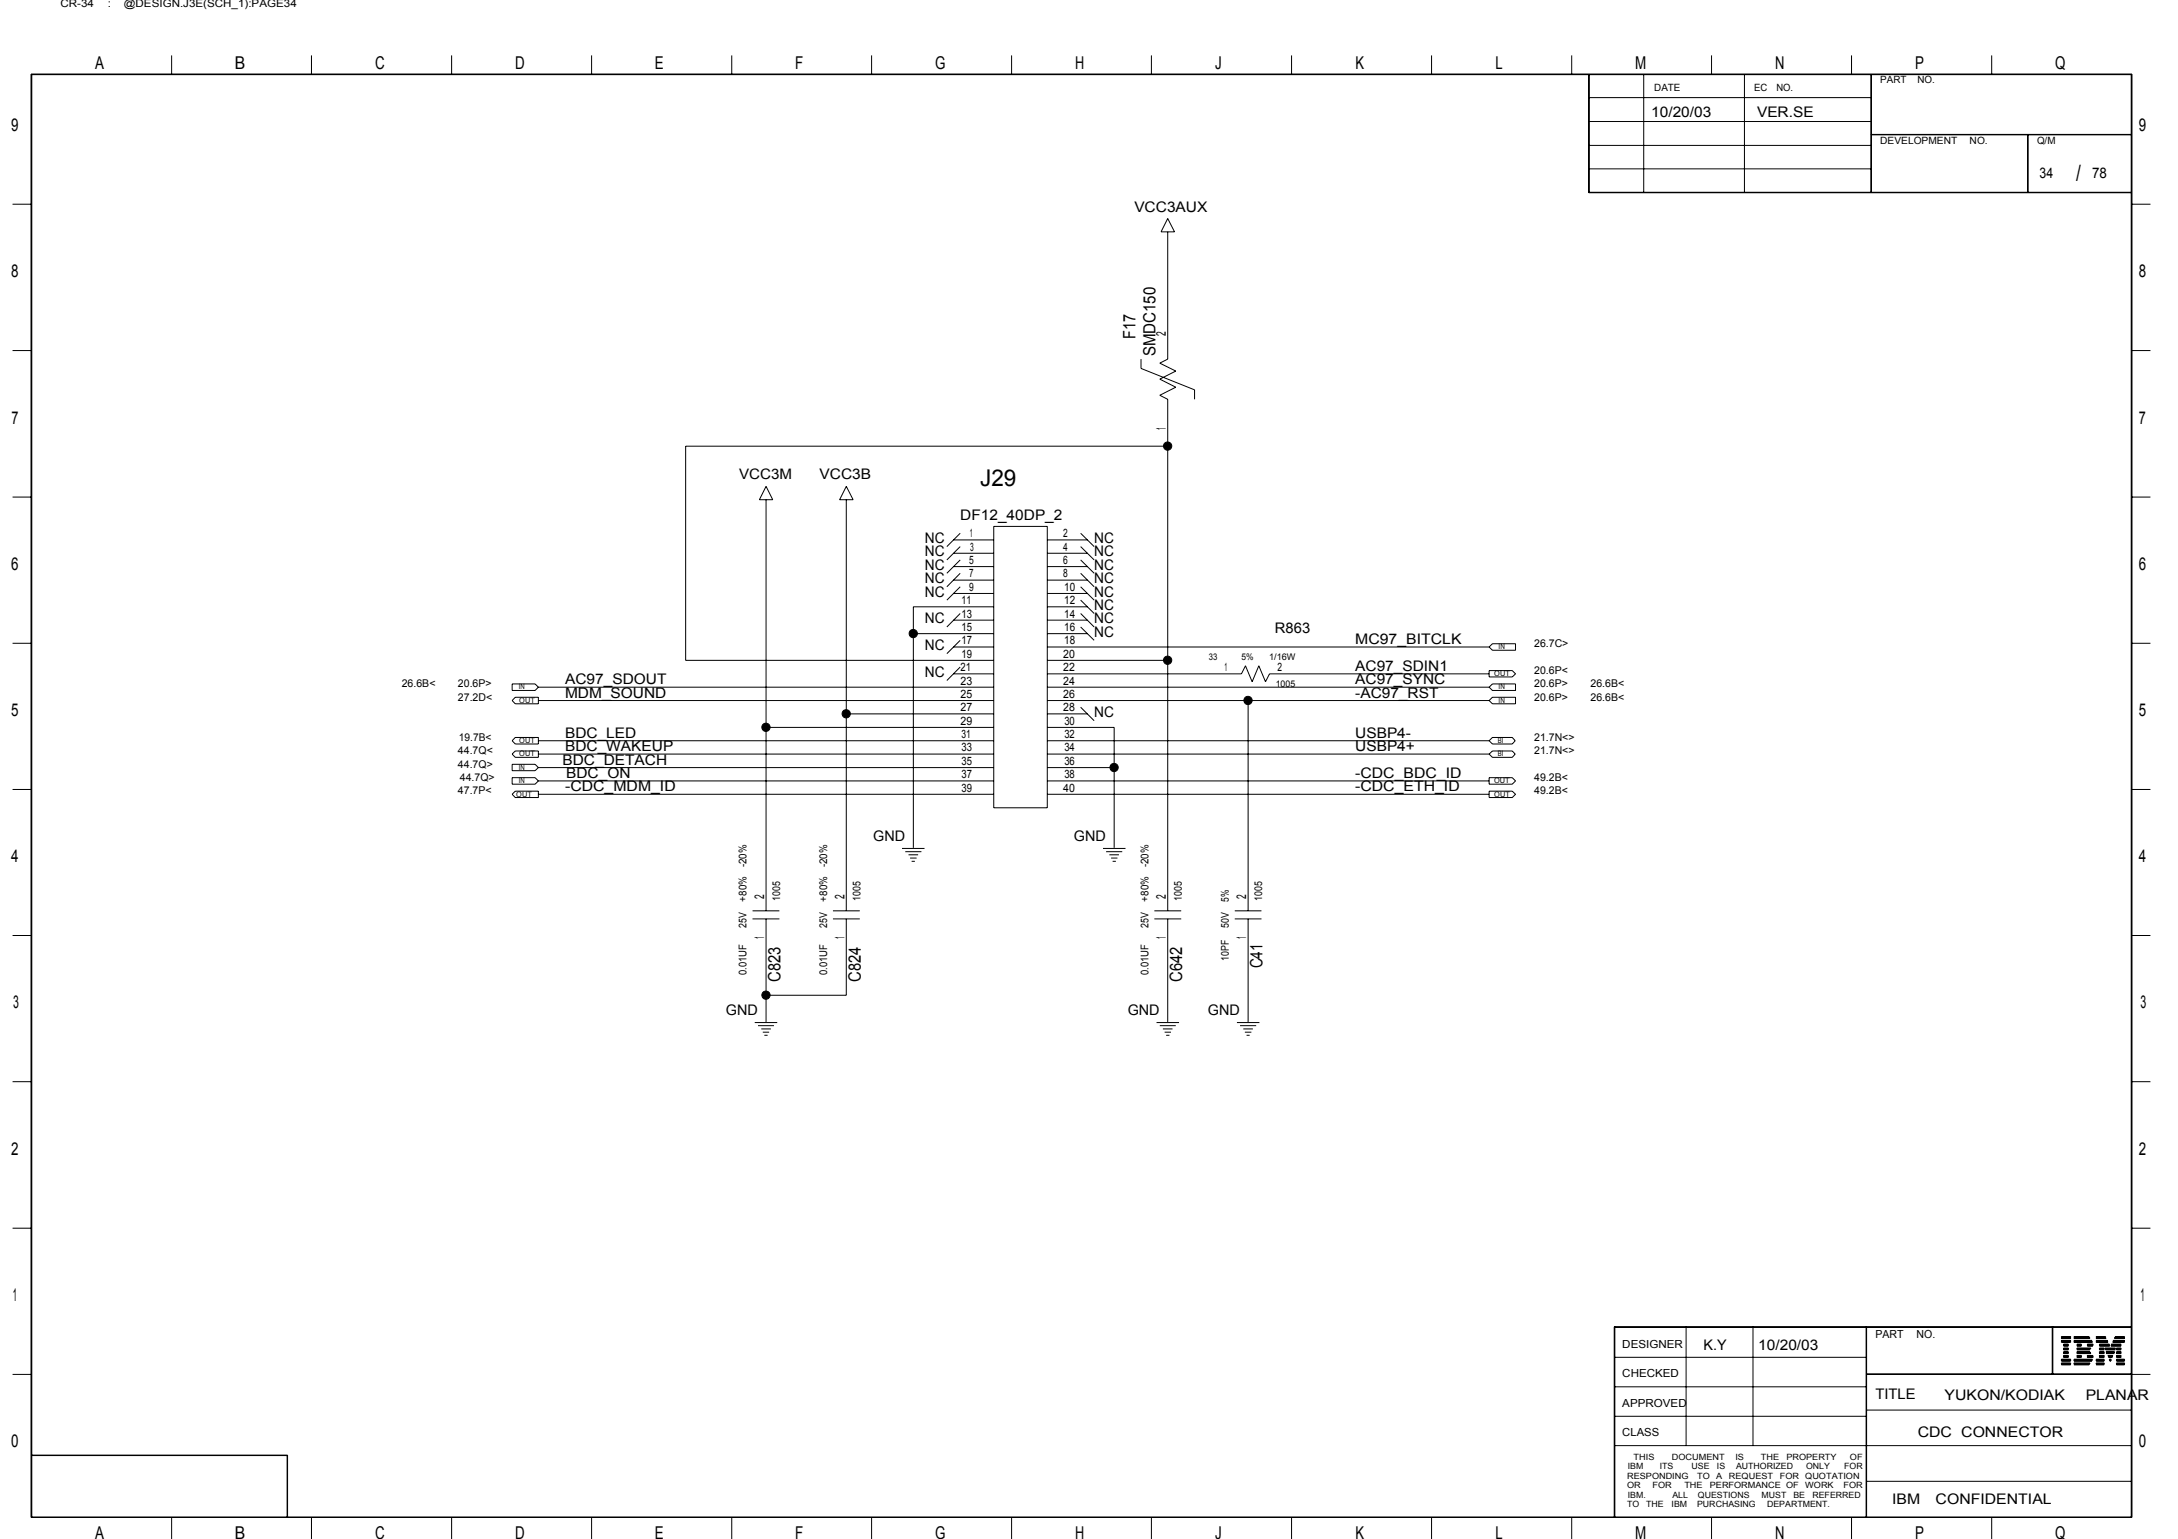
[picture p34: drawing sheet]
<svg xmlns="http://www.w3.org/2000/svg" width="297mm" height="210mm" viewBox="0 0 297 210" stroke-linecap="round" stroke-linejoin="round" font-family="sans-serif">
<defs><g id="words">
<g font-size="3.1">
<text x="283.2" y="24.6">/</text>
<text x="133.7" y="66.3">J29</text>
</g>
<g font-size="2.4">
<text x="13" y="9.4">A</text>
<text x="32" y="9.4">B</text>
<text x="51.2" y="9.4">C</text>
<text x="70.2" y="9.4">D</text>
<text x="89.3" y="9.4">E</text>
<text x="108.4" y="9.4">F</text>
<text x="127.5" y="9.4">G</text>
<text x="146.6" y="9.4">H</text>
<text x="165.7" y="9.4">J</text>
<text x="184.8" y="9.4">K</text>
<text x="203.9" y="9.4">L</text>
<text x="223" y="9.4">M</text>
<text x="242.1" y="9.4">N</text>
<text x="261.2" y="9.4">P</text>
<text x="280.3" y="9.4">Q</text>
<text x="1.5" y="17.9">9</text>
<text x="291.7" y="17.9">9</text>
<text x="1.5" y="37.8">8</text>
<text x="291.7" y="37.8">8</text>
<text x="1.6" y="57.8">7</text>
<text x="291.7" y="57.8">7</text>
<text x="1.5" y="77.7">6</text>
<text x="291.7" y="77.7">6</text>
<text x="1.5" y="97.7">5</text>
<text x="291.7" y="97.7">5</text>
<text x="1.5" y="117.6">4</text>
<text x="291.7" y="117.6">4</text>
<text x="1.8" y="137.5">3</text>
<text x="291.9" y="137.5">3</text>
<text x="1.5" y="157.5">2</text>
<text x="291.7" y="157.5">2</text>
<text x="1.8" y="177.5">1</text>
<text x="291.9" y="177.5">1</text>
<text x="1.5" y="197.4">0</text>
<text x="291.7" y="197.4">0</text>
<text x="13" y="209.9">A</text>
<text x="32" y="209.9">B</text>
<text x="51.2" y="209.9">C</text>
<text x="70.2" y="209.9">D</text>
<text x="89.3" y="209.9">E</text>
<text x="108.4" y="209.9">F</text>
<text x="127.5" y="209.9">G</text>
<text x="146.6" y="209.9">H</text>
<text x="165.7" y="209.9">J</text>
<text x="184.8" y="209.9">K</text>
<text x="203.9" y="209.9">L</text>
<text x="223" y="209.9">M</text>
<text x="242.1" y="209.9">N</text>
<text x="261.2" y="209.9">P</text>
<text x="280.3" y="209.9">Q</text>
</g>
<g font-size="2.3">
<text x="154.9" y="46.2" transform="rotate(-90 154.9 46.2)">F17</text>
<text x="157.6" y="48.6" transform="rotate(-90 157.6 48.6)">SMDC150</text>
<text x="106.4" y="133.9" transform="rotate(-90 106.4 133.9)">C823</text>
<text x="117.4" y="133.9" transform="rotate(-90 117.4 133.9)">C824</text>
<text x="161.2" y="133.9" transform="rotate(-90 161.2 133.9)">C642</text>
<text x="172.2" y="132.1" transform="rotate(-90 172.2 132.1)">C41</text>
</g>
<g font-size="2">
<text x="225.2" y="15.9">10/20/03</text>
<text x="239.6" y="15.9">VER.SE</text>
<text x="154.7" y="28.9">VCC3AUX</text>
<text x="278.2" y="24.3">34</text>
<text x="285.3" y="24.3">78</text>
<text x="100.8" y="65.4">VCC3M</text>
<text x="111.8" y="65.4">VCC3B</text>
<text x="131" y="70.9">DF12_40DP_2</text>
<text x="126.1" y="77.7">NC</text>
<text x="126.1" y="74">NC</text>
<text x="126.1" y="75.9">NC</text>
<text x="149.2" y="75.9">NC</text>
<text x="149.2" y="74">NC</text>
<text x="149.2" y="77.7">NC</text>
<text x="126.1" y="79.5">NC</text>
<text x="126.1" y="81.4">NC</text>
<text x="149.2" y="83.2">NC</text>
<text x="149.2" y="81.4">NC</text>
<text x="149.2" y="79.5">NC</text>
<text x="126.1" y="85">NC</text>
<text x="126.1" y="88.7">NC</text>
<text x="149.2" y="85">NC</text>
<text x="149.2" y="86.8">NC</text>
<text x="173.9" y="86.4">R863</text>
<text x="184.8" y="87.9">MC97_BITCLK</text>
<text x="77.1" y="93.3">AC97_SDOUT</text>
<text x="77.1" y="95.2">MDM_SOUND</text>
<text x="126.1" y="92.3">NC</text>
<text x="184.8" y="91.5">AC97_SDIN1</text>
<text x="184.8" y="93.3">AC97_SYNC</text>
<text x="184.8" y="95.2">-AC97_RST</text>
<text x="77.1" y="100.6">BDC_LED</text>
<text x="149.2" y="97.8">NC</text>
<text x="184.8" y="100.6">USBP4-</text>
<text x="76.7" y="104.3">BDC_DETACH</text>
<text x="77.1" y="107.9">-CDC_MDM_ID</text>
<text x="77.1" y="102.5">BDC_WAKEUP</text>
<text x="77.2" y="106.1">BDC_ON</text>
<text x="184.8" y="107.9">-CDC_ETH_ID</text>
<text x="184.8" y="106.1">-CDC_BDC_ID</text>
<text x="184.8" y="102.5">USBP4+</text>
<text x="119.1" y="114.7">GND</text>
<text x="146.5" y="114.7">GND</text>
<text x="99" y="138.5">GND</text>
<text x="153.8" y="138.5">GND</text>
<text x="164.7" y="138.5">GND</text>
<text x="232.3" y="184.1">K.Y</text>
<text x="239.8" y="184.1">10/20/03</text>
<text x="255.8" y="190.8">TITLE</text>
<text x="265.2" y="190.9">YUKON/KODIAK</text>
<text x="284.5" y="190.9">PLANAR</text>
<text x="261.6" y="196">CDC CONNECTOR</text>
<text x="258.1" y="205.1">IBM</text>
<text x="264" y="205.1">CONFIDENTIAL</text>
</g>
<g font-size="1.8">
<text x="159" y="45.9" transform="rotate(-90 159 45.9)">2</text>
<text x="159" y="58.6" transform="rotate(-90 159 58.6)">1</text>
<text x="104.2" y="122.6" transform="rotate(-90 104.2 122.6)">2</text>
<text x="115.2" y="122.6" transform="rotate(-90 115.2 122.6)">2</text>
<text x="159" y="122.6" transform="rotate(-90 159 122.6)">2</text>
<text x="170" y="122.6" transform="rotate(-90 170 122.6)">2</text>
<text x="104.2" y="128" transform="rotate(-90 104.2 128)">1</text>
<text x="115.2" y="128" transform="rotate(-90 115.2 128)">1</text>
<text x="159" y="128" transform="rotate(-90 159 128)">1</text>
<text x="170" y="128" transform="rotate(-90 170 128)">1</text>
</g>
<g font-size="1.6">
<text x="132.2" y="76.9">5</text>
<text x="132.3" y="73.3">1</text>
<text x="132.3" y="75.1">3</text>
<text x="145" y="76.9">6</text>
<text x="145" y="75.1">4</text>
<text x="145" y="73.3">2</text>
<text x="131.1" y="82.4">11</text>
<text x="132.2" y="80.6">9</text>
<text x="132.2" y="78.7">7</text>
<text x="145" y="78.7">8</text>
<text x="145.1" y="82.4">12</text>
<text x="145.1" y="80.6">10</text>
<text x="131.1" y="89.7">19</text>
<text x="131.1" y="87.9">17</text>
<text x="131.1" y="86">15</text>
<text x="131.1" y="84.2">13</text>
<text x="145" y="89.7">20</text>
<text x="145.1" y="87.9">18</text>
<text x="145.1" y="86">16</text>
<text x="145.1" y="84.2">14</text>
<text x="131" y="95.2">25</text>
<text x="131" y="93.4">23</text>
<text x="131" y="91.5">21</text>
<text x="145" y="95.2">26</text>
<text x="145" y="93.4">24</text>
<text x="145" y="91.5">22</text>
<text x="167" y="91.5">1</text>
<text x="174.2" y="91.5">2</text>
<text x="131" y="98.8">29</text>
<text x="131" y="97">27</text>
<text x="131.1" y="100.7">31</text>
<text x="145" y="97">28</text>
<text x="145.2" y="98.8">30</text>
<text x="145.2" y="100.7">32</text>
<text x="131.1" y="108">39</text>
<text x="131.1" y="106.2">37</text>
<text x="131.1" y="104.3">35</text>
<text x="131.1" y="102.5">33</text>
<text x="145" y="108">40</text>
<text x="145.2" y="106.2">38</text>
<text x="145.2" y="104.3">36</text>
<text x="145.2" y="102.5">34</text>
</g>
<g font-size="1.5">
<text x="8.3" y="1">CR-34</text>
<text x="14.7" y="1">:</text>
<text x="16.9" y="1">@DESIGN.J3E(SCH_1):PAGE34</text>
<text x="209.2" y="88.2">26.7C&gt;</text>
<text x="54.8" y="93.7">26.6B&lt;</text>
<text x="62.5" y="93.7">20.6P&gt;</text>
<text x="62.5" y="95.5">27.2D&lt;</text>
<text x="209.2" y="91.9">20.6P&lt;</text>
<text x="209.2" y="93.7">20.6P&gt;</text>
<text x="209.2" y="95.5">20.6P&gt;</text>
<text x="216.9" y="93.7">26.6B&lt;</text>
<text x="216.9" y="95.5">26.6B&lt;</text>
<text x="62.6" y="101">19.7B&lt;</text>
<text x="209.2" y="101">21.7N&lt;&gt;</text>
<text x="62.5" y="102.8">44.7Q&lt;</text>
<text x="62.5" y="104.7">44.7Q&gt;</text>
<text x="62.7" y="106.5">44.7Q&gt;</text>
<text x="209.2" y="106.5">49.2B&lt;</text>
<text x="209.2" y="102.8">21.7N&lt;&gt;</text>
<text x="62.5" y="108.3">47.7P&lt;</text>
<text x="209.2" y="108.3">49.2B&lt;</text>
<text x="101.8" y="118.3" transform="rotate(-90 101.8 118.3)">-20%</text>
<text x="112.8" y="118.3" transform="rotate(-90 112.8 118.3)">-20%</text>
<text x="156.6" y="118.3" transform="rotate(-90 156.6 118.3)">-20%</text>
<text x="101.8" y="123" transform="rotate(-90 101.8 123)">+80%</text>
<text x="106.4" y="122.9" transform="rotate(-90 106.4 122.9)">1005</text>
<text x="112.8" y="123" transform="rotate(-90 112.8 123)">+80%</text>
<text x="117.4" y="122.9" transform="rotate(-90 117.4 122.9)">1005</text>
<text x="156.6" y="123" transform="rotate(-90 156.6 123)">+80%</text>
<text x="161.2" y="122.9" transform="rotate(-90 161.2 122.9)">1005</text>
<text x="167.6" y="123" transform="rotate(-90 167.6 123)">5%</text>
<text x="172.1" y="122.9" transform="rotate(-90 172.1 122.9)">1005</text>
<text x="101.8" y="126.6" transform="rotate(-90 101.8 126.6)">25V</text>
<text x="112.8" y="126.6" transform="rotate(-90 112.8 126.6)">25V</text>
<text x="156.6" y="126.6" transform="rotate(-90 156.6 126.6)">25V</text>
<text x="167.6" y="131.1" transform="rotate(-90 167.6 131.1)">10PF</text>
<text x="167.6" y="126.6" transform="rotate(-90 167.6 126.6)">50V</text>
<text x="101.8" y="133" transform="rotate(-90 101.8 133)">0.01UF</text>
<text x="112.8" y="133" transform="rotate(-90 112.8 133)">0.01UF</text>
<text x="156.6" y="133" transform="rotate(-90 156.6 133)">0.01UF</text>
<text x="221.3" y="183.8">DESIGNER</text>
<text x="255.8" y="182.5">PART</text>
<text x="261.4" y="182.5">NO.</text>
<text x="221.3" y="191.9">APPROVED</text>
<text x="221.3" y="187.8">CHECKED</text>
<text x="221.3" y="195.9">CLASS</text>
</g>
<g font-size="1.4">
<text x="256.4" y="11.4">PART</text>
<text x="261.5" y="11.4">NO.</text>
<text x="225.6" y="12.4">DATE</text>
<text x="239.2" y="12.4">EC</text>
<text x="242.3" y="12.4">NO.</text>
<text x="256.4" y="19.7">DEVELOPMENT</text>
<text x="268.6" y="19.7">NO.</text>
<text x="277.8" y="19.7">Q/M</text>
</g>
<g font-size="1.3">
<text x="164.9" y="90.1">33</text>
<text x="169.3" y="90.1">5%</text>
<text x="173.1" y="90.1">1/16W</text>
<text x="174" y="93.7">1005</text>
</g>
<g font-size="1.2">
<text x="221.9" y="203">OR</text>
<text x="221.9" y="201.7">RESPONDING</text>
<text x="222" y="200.4">IBM</text>
<text x="222.8" y="199.1">THIS</text>
<text x="225.4" y="203">FOR</text>
<text x="226.4" y="200.4">ITS</text>
<text x="228" y="199.1">DOCUMENT</text>
<text x="229.7" y="203">THE</text>
<text x="230.7" y="200.4">USE</text>
<text x="231.5" y="201.7">TO</text>
<text x="233.2" y="203">PERFORMANCE OF</text>
<text x="234.1" y="201.7">A</text>
<text x="234.2" y="200.4">IS</text>
<text x="235.8" y="201.7">REQUEST</text>
<text x="236.7" y="199.1">IS</text>
<text x="236.8" y="200.4">AUTHORIZED</text>
<text x="240.2" y="199.1">THE</text>
<text x="242.7" y="201.7">FOR</text>
<text x="243.6" y="199.1">PROPERTY</text>
<text x="246.2" y="203">WORK</text>
<text x="246.2" y="201.7">QUOTATION</text>
<text x="246.3" y="200.4">ONLY</text>
<text x="251.4" y="203">FOR</text>
<text x="251.5" y="200.4">FOR</text>
<text x="252.3" y="199.1">OF</text>
<text x="221.9" y="205.6">TO</text>
<text x="222" y="204.3">IBM.</text>
<text x="224.5" y="205.6">THE</text>
<text x="228" y="205.6">IBM</text>
<text x="228.1" y="204.3">ALL</text>
<text x="231.5" y="205.6">PURCHASING</text>
<text x="231.6" y="204.3">QUESTIONS</text>
<text x="240.2" y="204.3">MUST</text>
<text x="241" y="205.6">DEPARTMENT.</text>
<text x="244.6" y="204.3">BE</text>
<text x="247.2" y="204.3">REFERRED</text>
</g>
<g font-size="1">
<text x="204.4" y="88.6">IN</text>
<text x="70.8" y="94">IN</text>
<text x="70.8" y="95.9">OUT</text>
<text x="203.8" y="92.2">OUT</text>
<text x="204.4" y="95.9">IN</text>
<text x="204.4" y="94">IN</text>
<text x="70.8" y="101.3">OUT</text>
<text x="204.3" y="101.3">BI</text>
<text x="70.8" y="105">IN</text>
<text x="70.8" y="106.8">IN</text>
<text x="70.8" y="103.2">OUT</text>
<text x="203.8" y="106.8">OUT</text>
<text x="204.3" y="103.2">BI</text>
<text x="70.4" y="108.6">OUT</text>
<text x="203.8" y="108.6">OUT</text>
</g>
</g></defs>
<g fill="none" stroke="#000" stroke-width=".14">
<path d="M4.2 10.1h286.6v196.9h-286.6zM4.3 10.2h286.4v196.7h-286.4zM23.4 7.6v2.5M42.5 7.6v2.5M61.6 7.6v2.5M80.7 7.6v2.5M99.8 7.6v2.5M118.9 7.6v2.5M138 7.6v2.5M157 7.6v2.5M176.1 7.6v2.5M195.2 7.6v2.5"/>
<path d="M214.4 7.6v2.5M216.7 10.1v16.2h74.1M216.7 19.8h38.5M216.7 16.6h38.5M216.7 13.3h38.5M216.7 10.1v16.2M224.2 10.1v16.2M233.4 7.6v2.5M237.9 10.1v16.2M252.5 7.6v2.5M255.2 10.1v16.2M255.2 18.4h35.6"/>
<path d="M255.2 18.3h35.6M271.6 7.6v2.5M276.5 18.4v7.9M276.6 18.4v7.9M1.7 27.9h2.5M159.3 31.6v17.4l-1.1 .5 2.2 1.1-2.2 1.1 2.2 1.1-2.2 1.1 1.1 .6v69.7M159.3 29.8l.9 1.8h-1.9zM216.7 26.2h74.1M216.7 23h38.5M290.8 27.9h2.5M1.7 47.8h2.5M155.6 49v1.2l7.3 3v1.3"/>
<path d="M290.8 47.8h2.5M1.7 67.8h2.5M104.5 68.2v56M104.5 66.3l.9 1.9h-1.8zM115.4 68.2v56M115.4 66.3l.9 1.9h-1.8zM130 79.1h5.5M130 77.3h5.5M130 75.5h5.5M130 73.6h5.5M131 74.5l-1.9 1.9M131 72.7l-1.9 1.8"/>
<path d="M131 76.4l-1.9 1.8M131 78.2l-1.9 1.8M135.5 71.8h7.3v38.4h-7.3zM142.8 79.1h5.5M142.8 77.3h5.5M142.8 75.5h5.5M142.8 73.6h5.5M147.4 76.4l1.8 1.8M147.4 72.7l1.8 1.8M147.4 74.5l1.8 1.9M147.4 78.2l1.8 1.8M159.3 60.9h-65.8v29.2h42"/>
<path d="M290.8 67.8h2.5M1.7 87.7h2.5M69.8 93.3h3.2l.4 .4-.4 .5h-3.2zM70.3 95.1h3.1v.9h-3.1l-.5-.5zM73.4 95.5h62.1M73.4 93.7h62.1M104.5 99.2h31M115.4 97.4h20.1M124.6 86.4h10.9M130 91.9h5.5M130 88.2h5.5M130 84.6h5.5"/>
<path d="M130 80.9h5.5M131 87.3l-1.9 1.9M131 91l-1.9 1.8M131 83.7l-1.9 1.8M131 80l-1.9 1.9M135.5 82.8h-10.9v32.8M142.8 99.2h9.2v16.4M142.8 97.4h5.5M142.8 95.5h60.3M142.8 93.7h60.3M142.8 91.9h26.5l.6-1.1 .9 2.2 .9-2.2 .9 2.2 .5-1.1h30M142.8 90.1h16.5"/>
<path d="M142.8 88.2h60.3M142.8 86.4h5.5M142.8 84.6h5.5M142.8 82.8h5.5M142.8 80.9h5.5M147.4 85.5l1.8 1.8M147.4 96.5l1.8 1.8M147.4 80l1.8 1.9M147.4 83.7l1.8 1.8M147.4 81.9l1.8 1.8M170.2 95.5v28.7M203.1 88.2l.4-.4h3.2v.9h-3.2z"/>
<path d="M203.1 93.7l.4-.4h3.2v.9h-3.2zM203.1 95.5l.4-.4h3.2v.9h-3.2zM203.1 91.5h3.1l.5 .4-.5 .4h-3.1zM290.8 87.7h2.5M1.7 107.7h2.5M69.8 106.1h3.2l.4 .4-.4 .5h-3.2zM69.8 104.2h3.2l.4 .5-.4 .4h-3.2zM69.8 108.3l.5-.4h3.1v.9h-3.1zM70.3 102.4h3.1v.9h-3.1l-.5-.5zM70.3 100.6h3.1v.9h-3.1l-.5-.5zM73.4 108.3h62.1M73.4 106.5h62.1"/>
<path d="M73.4 104.7h62.1M73.4 102.8h62.1M73.4 101h62.1M123 115.7h3.1M123.5 116.2h2.2M123.9 116.6h1.3M124.1 117h.9M124.3 117.5h.5M142.8 108.3h60.3M142.8 106.5h60.3M142.8 104.7h9.2M142.8 102.8h60.3"/>
<path d="M142.8 101h60.3M150.4 115.7h3.1M150.9 116.2h2.2M151.3 116.6h1.3M151.5 117h.9M151.7 117.5h.5M203.1 106.1h3.1l.5 .4-.5 .5h-3.1zM203.1 102.8l.4-.4h2.7l.4 .4-.4 .5h-2.7zM203.1 107.9h3.1l.5 .4-.5 .5h-3.1zM203.1 101l.4-.4h2.7l.4 .4-.4 .5h-2.7zM290.8 107.7h2.5M1.7 127.6h2.5"/>
<path d="M102.6 125.3h3.7M102.6 124.2h3.7M102.9 139.5h3.1M103.4 139.9h2.2M104.5 125.3v14.1M113.6 125.3h3.7M113.6 124.2h3.7M115.4 125.3v10.4h-10.9M157.4 125.3h3.7M157.4 124.2h3.7M157.7 139.5h3.1M158.2 139.9h2.2"/>
<path d="M159.3 125.3v14.1M168.4 125.3h3.6M168.4 124.2h3.6M168.7 139.5h3.1M169.1 139.9h2.2M170.2 125.3v14.1M290.8 127.6h2.5M1.7 147.5h2.5M103.8 140.3h1.3M104 140.8h.9M104.2 141.2h.5M158.6 140.3h1.3"/>
<path d="M158.8 140.8h.9M159 141.2h.5M169.6 140.3h1.3M169.8 140.8h.9M170 141.2h.4M290.8 147.5h2.5M1.7 167.5h2.5M290.8 167.5h2.5M1.7 187.5h2.5M4.2 198.5h35v8.4M4.2 198.5h35M39.2 198.5v8.4"/>
<path d="M220.2 185.1h34.3M220.2 181h70.6M220.2 197.2h70.6M220.2 193.2h34.3M220.2 189.1h34.3M220.2 181v25.9M230 181v16.2M239.1 181v16.2M254.5 181v25.9M254.5 192.3h36.3M254.5 187.4h36.3M254.5 187.5h38.8"/>
<path d="M254.6 181v25.9M279.9 181v6.5M280 181v6.5M281.1 182.3l1.3 .1zM281.1 182.4l1.3 .1zM281.1 182.5l1.3 .1zM281.1 182.8l1.3 .1zM281.1 182.9l1.3 .1zM281.1 183l1.3 .1zM281.1 185.4h1.3zM281.1 185.5h1.3v.1h-1.3zM281.1 185.9h1.3v.1h-1.3z"/>
<path d="M281.1 186.1h.1M281.1 185.6h1.3M281.1 186.1h1.3M281.1 186h1.3M281.4 183.3l.7 .1zM281.4 183.9h.7zM281.4 184h.7zM281.4 184.1h.7zM281.4 184.4h.7zM281.4 184.5h.7zM281.4 184.6h.7zM281.4 184.9h.7z"/>
<path d="M281.4 185h.7zM281.4 185.1h.7zM281.4 183.5h.1M281.4 183.6h.1M281.4 183.6h.7M281.4 183.5h.7M282.1 183.5h.1M282.1 183.6h.1M282.4 186.1h.1M282.8 182.3l2.1 .1zM282.8 182.4l2.2 .1zM282.8 182.5l2.2 .1z"/>
<path d="M282.8 182.8l2.5 .1zM282.8 182.9l2.5 .1zM282.8 183l2.6 .1zM282.8 185.4h2.6zM282.8 185.5h2.5v.1h-2.5zM282.8 186h2.2v-.1h-2.2v.1h2.2h-2.2M282.8 186.1h.1M282.8 186.1h2.1M283.2 184.1h1.8zM283.2 184.4h1.8zM283.2 183.9h2zM283.2 184.6h2z"/>
<path d="M283.2 183.3l.7 .1zM283.2 183.5h.1M283.2 183.6h.1M283.2 184h1.9zM283.2 184.5h1.9zM283.2 184.9h.7zM283.2 185h.7zM283.2 185.1h.7zM283.2 183.6h.7M283.2 183.5h.7M283.9 183.5h.1M283.9 183.6h.1"/>
<path d="M284.7 183.3l.8 .1zM284.7 185h.8zM284.7 185.1h.8zM284.7 183.5h.1M284.7 183.6h.1M284.7 184.9h.7zM284.7 183.6h.7M284.7 183.5h.8M284.9 186.1h.1M285.3 185.6h-2.5M285.4 183.6h.1M285.5 183.5h.1"/>
<path d="M285.9 185.4h1.1zM285.9 185.5h1.1v.1h-1.1zM285.9 185.9h1.1v.1h-1.1zM285.9 182.3l1.3 .1zM285.9 182.4l1.3 .1zM285.9 182.5l1.3 .1zM285.9 182.8l1.5 .1zM285.9 182.9l1.5 .1zM285.9 183l1.6 .1zM285.9 186.1h.1M285.9 185.6h1.1M285.9 186.1h1.1"/>
<path d="M285.9 186h1.1M286.3 183.9h.7zM286.3 184h.7zM286.3 184.1h.7zM286.3 184.4h.7zM286.3 184.5h.7zM286.3 184.6h.7zM286.3 184.9h.7zM286.3 185h.7zM286.3 185.1h.7zM286.3 183.3l1.4 .1zM286.3 183.5h.1"/>
<path d="M286.3 183.6h.1M286.3 183.6h1.4M286.3 183.5h1.4M287 186.1h.1M287.1 183.9h1.4zM287.1 184h1.4zM287.2 184.1h1.3zM287.2 184.4h1.2zM287.3 184.5h1zM287.3 184.6h1zM287.5 184.9h.6zM287.5 185h.6z"/>
<path d="M287.6 185.1h.5zM287.7 185.4h.2zM287.7 185.5h.2v.1h-.2zM287.7 183.5h.1M287.7 185.6h.2M287.7 183.6h.1M287.9 183.6h.1M287.9 183.6h1.4M287.9 183.3l1.4 .1zM287.9 183.5h.1M287.9 183.5h1.4M288.1 183l1.6 .1z"/>
<path d="M288.2 182.8l1.5 .1zM288.2 182.9l1.5 .1zM288.4 182.4l1.3 .1zM288.4 182.5l1.3 .1zM288.5 182.3l1.2 .1zM288.6 185.4h1.1zM288.6 185.5h1.1v.1h-1.1zM288.6 185.9h1.1v.1h-1.1zM288.6 183.9h.7zM288.6 184h.7zM288.6 184.1h.7zM288.6 184.4h.7z"/>
<path d="M288.6 184.5h.7zM288.6 184.6h.7zM288.6 184.9h.7zM288.6 185h.7zM288.6 185.1h.7zM288.6 186.1h.1M288.6 185.6h1.1M288.6 186.1h1.1M288.6 186h1.1M289.3 183.5h.1M289.3 183.6h.1M289.7 186.1h.1"/>
<path d="M290.8 181h-70.6v25.9M23.4 206.9v3M42.5 206.9v3M61.6 206.9v3M80.7 206.9v3M99.8 206.9v3M118.9 206.9v3M138 206.9v3M157 206.9v3M176.1 206.9v3M195.2 206.9v3M214.4 206.9v3"/>
<path d="M233.4 206.9v3M252.5 206.9v3M254.5 202h36.3M271.6 206.9v3"/>
</g>
<g fill="#000" stroke="#000" stroke-width=".14">
<circle cx="159.2" cy="60.8" r=".57"/>
<circle cx="104.5" cy="99.2" r=".57"/>
<circle cx="115.4" cy="97.4" r=".57"/>
<circle cx="124.5" cy="86.4" r=".57"/>
<circle cx="159.2" cy="90.1" r=".57"/>
<circle cx="170.2" cy="95.5" r=".57"/>
<circle cx="151.9" cy="104.7" r=".57"/>
<circle cx="104.5" cy="135.7" r=".57"/>
</g>
<use href="#words"/>
</svg>
